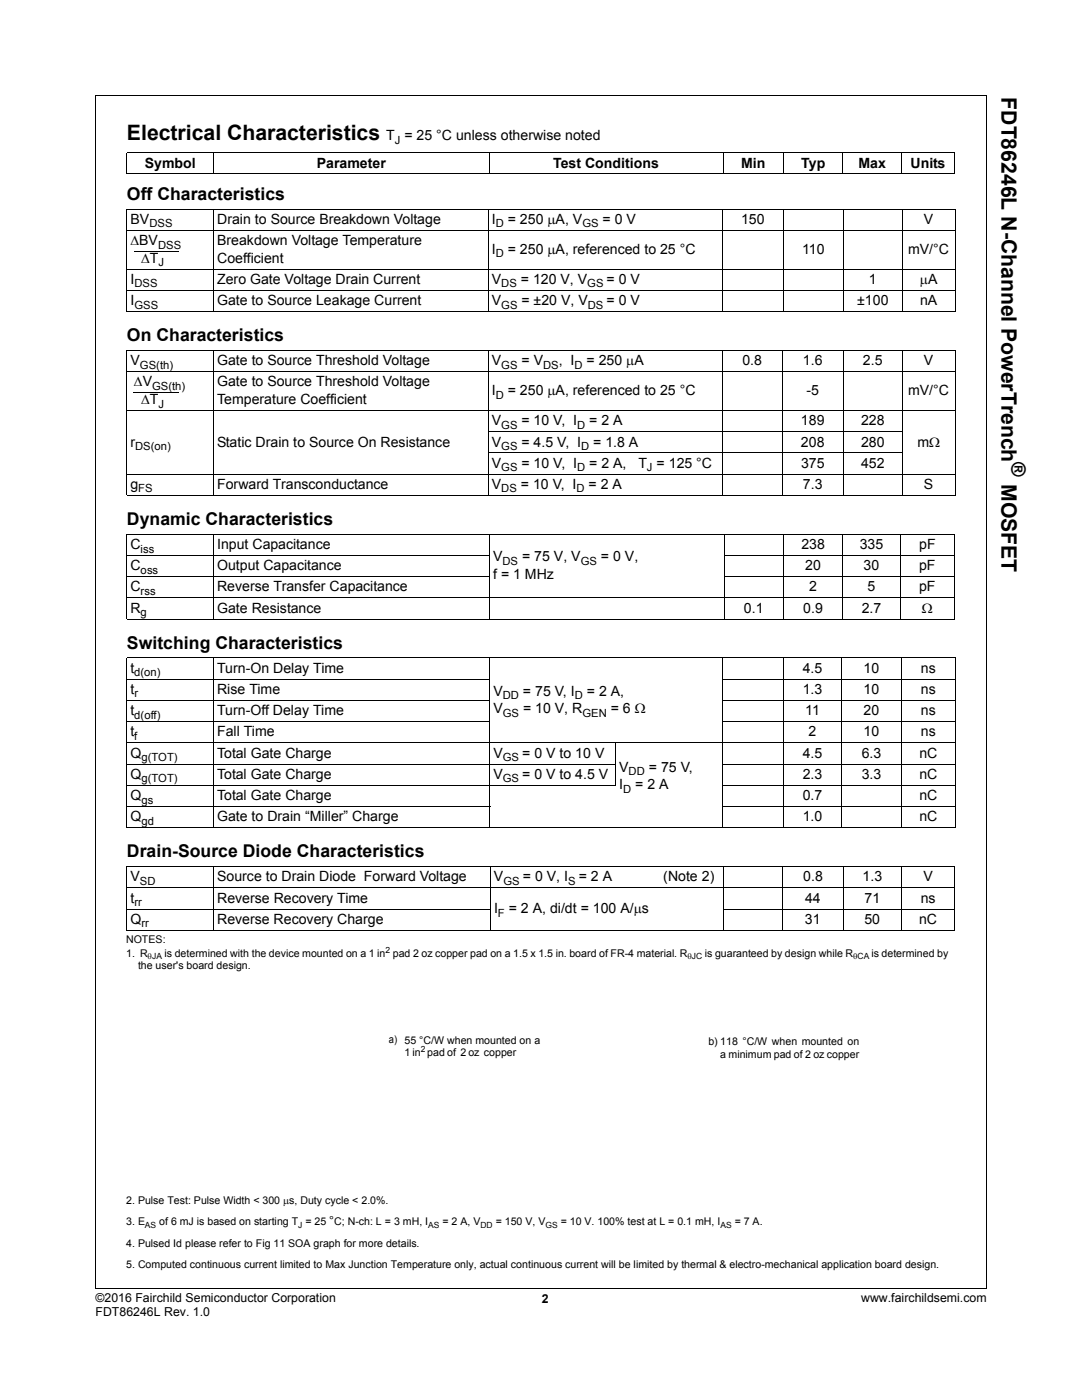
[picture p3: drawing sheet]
<svg xmlns="http://www.w3.org/2000/svg" width="216mm" height="279mm" viewBox="0 0 216 279" stroke-linecap="round" stroke-linejoin="round" font-family="sans-serif">
<defs><g id="words">
<g font-size="4.2">
<text x="199.9" y="19.4" transform="rotate(90 199.9 19.4)">FDT86246L N-Channel PowerTrench</text>
<text x="25.3" y="28">Electrical Characteristics</text>
<text x="199.9" y="96.6" transform="rotate(90 199.9 96.6)">MOSFET</text>
</g>
<text font-size="3.9" x="201.8" y="92.3" transform="rotate(90 201.8 92.3)">®</text>
<g font-size="3.5">
<text x="25.3" y="39.8">Off Characteristics</text>
<text x="25.3" y="68.1">On Characteristics</text>
<text x="25.3" y="104.8">Dynamic Characteristics</text>
<text x="25.3" y="129.4">Switching Characteristics</text>
<text x="25.3" y="171.1">Drain-Source Diode Characteristics</text>
</g>
<g font-size="2.8">
<text x="77.1" y="28">T = 25 °C unless otherwise noted</text>
<text x="28.9" y="33.5">Symbol</text>
<text x="63.2" y="33.5">Parameter</text>
<text x="110.4" y="33.5">Test Conditions</text>
<text x="147.9" y="33.5">Min</text>
<text x="159.9" y="33.5">Typ</text>
<text x="171.3" y="33.5">Max</text>
<text x="181.7" y="33.5">Units</text>
<text x="26" y="44.7">BV</text>
<text x="43.3" y="44.7">Drain to Source Breakdown Voltage</text>
<text x="98.1" y="44.7">I</text>
<text x="101.3" y="44.7">= 250 μA, V</text>
<text x="120.2" y="44.7">= 0 V</text>
<text x="147.9" y="44.7">150</text>
<text x="184.4" y="44.7">V</text>
<text x="26" y="48.9">ΔBV</text>
<text x="28.2" y="52.4">ΔT</text>
<text x="43.3" y="48.9">Breakdown Voltage Temperature</text>
<text x="43.3" y="52.4">Coefficient</text>
<text x="98.1" y="50.7">I</text>
<text x="101.3" y="50.7">= 250 μA, referenced to 25 °C</text>
<text x="160" y="50.7">110</text>
<text x="181.2" y="50.7">mV/°C</text>
<text x="26" y="56.6">I</text>
<text x="43.3" y="56.6">Zero Gate Voltage Drain Current</text>
<text x="98.1" y="56.6">V</text>
<text x="103.9" y="56.6">= 120 V, V</text>
<text x="121.1" y="56.6">= 0 V</text>
<text x="173.4" y="56.6">1</text>
<text x="183.6" y="56.6">μA</text>
<text x="26" y="60.9">I</text>
<text x="43.3" y="60.9">Gate to Source Leakage Current</text>
<text x="98.1" y="60.9">V</text>
<text x="104.1" y="60.9">= ±20 V, V</text>
<text x="121.1" y="60.9">= 0 V</text>
<text x="171" y="60.9">±100</text>
<text x="183.6" y="60.9">nA</text>
<text x="26" y="72.9">V</text>
<text x="26.7" y="77.1">ΔV</text>
<text x="43.3" y="72.9">Gate to Source Threshold Voltage</text>
<text x="43.3" y="77.1">Gate to Source Threshold Voltage</text>
<text x="98.1" y="72.9">V</text>
<text x="104.1" y="72.9">= V</text>
<text x="111.5" y="72.9">, I</text>
<text x="117.1" y="72.9">= 250 μA</text>
<text x="148.1" y="72.9">0.8</text>
<text x="160.2" y="72.9">1.6</text>
<text x="172.2" y="72.9">2.5</text>
<text x="184.4" y="72.9">V</text>
<text x="28.2" y="80.6">ΔT</text>
<text x="43.3" y="80.6">Temperature Coefficient</text>
<text x="98.1" y="78.9">I</text>
<text x="101.3" y="78.9">= 250 μA, referenced to 25 °C</text>
<text x="160.9" y="78.9">-5</text>
<text x="181.2" y="78.9">mV/°C</text>
<text x="26" y="89.1">r</text>
<text x="43.3" y="89.1">Static Drain to Source On Resistance</text>
<text x="98.1" y="89.1">V</text>
<text x="98.1" y="84.9">V</text>
<text x="104.1" y="84.9">= 10 V, I</text>
<text x="104.1" y="89.1">= 4.5 V, I</text>
<text x="117.6" y="84.9">= 2 A</text>
<text x="118.4" y="89.1">= 1.8 A</text>
<text x="159.8" y="84.9">189</text>
<text x="159.8" y="89.1">208</text>
<text x="171.8" y="84.9">228</text>
<text x="171.8" y="89.1">280</text>
<text x="183" y="89.1">mΩ</text>
<text x="98.1" y="93.3">V</text>
<text x="104.1" y="93.3">= 10 V, I</text>
<text x="117.6" y="93.3">= 2 A,</text>
<text x="127.4" y="93.3">T = 125 °C</text>
<text x="159.8" y="93.3">375</text>
<text x="171.8" y="93.3">452</text>
<text x="26" y="97.6">g</text>
<text x="43.3" y="97.6">Forward Transconductance</text>
<text x="98.1" y="97.6">V</text>
<text x="103.9" y="97.6">= 10 V, I</text>
<text x="117.5" y="97.6">= 2 A</text>
<text x="160.2" y="97.6">7.3</text>
<text x="184.4" y="97.6">S</text>
<text x="26" y="113.8">C</text>
<text x="26" y="109.6">C</text>
<text x="43.3" y="109.6">Input Capacitance</text>
<text x="43.3" y="113.8">Output Capacitance</text>
<text x="98.4" y="112">V</text>
<text x="104.2" y="112">= 75 V, V</text>
<text x="119.9" y="112">= 0 V,</text>
<text x="159.9" y="109.6">238</text>
<text x="160.7" y="113.8">20</text>
<text x="171.6" y="109.6">335</text>
<text x="172.3" y="113.8">30</text>
<text x="183.4" y="113.8">pF</text>
<text x="183.4" y="109.6">pF</text>
<text x="26" y="118">C</text>
<text x="43.3" y="118">Reverse Transfer Capacitance</text>
<text x="98.4" y="115.6">f = 1 MHz</text>
<text x="161.5" y="118">2</text>
<text x="173.1" y="118">5</text>
<text x="183.4" y="118">pF</text>
<text x="26" y="122.3">R</text>
<text x="43.3" y="122.3">Gate Resistance</text>
<text x="148.4" y="122.3">0.1</text>
<text x="160.3" y="122.3">0.9</text>
<text x="172" y="122.3">2.7</text>
<text x="184" y="122.3">Ω</text>
<text x="26" y="134.3">t</text>
<text x="43.3" y="134.3">Turn-On Delay Time</text>
<text x="160.2" y="134.3">4.5</text>
<text x="172.3" y="134.3">10</text>
<text x="183.8" y="134.3">ns</text>
<text x="26" y="138.5">t</text>
<text x="26" y="142.7">t</text>
<text x="43.3" y="138.5">Rise Time</text>
<text x="43.3" y="142.7">Turn-Off Delay Time</text>
<text x="98.4" y="138.9">V</text>
<text x="98.4" y="142.4">V</text>
<text x="104.4" y="138.9">= 75 V, I</text>
<text x="104.4" y="142.4">= 10 V, R</text>
<text x="117.1" y="138.9">= 2 A,</text>
<text x="121.9" y="142.4">= 6 Ω</text>
<text x="160.2" y="138.5">1.3</text>
<text x="160.7" y="142.7">11</text>
<text x="172.3" y="138.5">10</text>
<text x="172.3" y="142.7">20</text>
<text x="183.8" y="138.5">ns</text>
<text x="183.8" y="142.7">ns</text>
<text x="26" y="147">t</text>
<text x="43.3" y="147">Fall Time</text>
<text x="161.4" y="147">2</text>
<text x="172.3" y="147">10</text>
<text x="183.8" y="147">ns</text>
<text x="26" y="155.4">Q</text>
<text x="26" y="151.2">Q</text>
<text x="43.3" y="151.2">Total Gate Charge</text>
<text x="43.3" y="155.4">Total Gate Charge</text>
<text x="98.5" y="151.2">V</text>
<text x="98.5" y="155.4">V</text>
<text x="104.2" y="151.2">= 0 V to 10 V</text>
<text x="104.2" y="155.4">= 0 V to 4.5 V</text>
<text x="123.5" y="154">V</text>
<text x="129.5" y="154">= 75 V,</text>
<text x="160.2" y="151.2">4.5</text>
<text x="160.2" y="155.4">2.3</text>
<text x="171.9" y="151.2">6.3</text>
<text x="171.9" y="155.4">3.3</text>
<text x="183.5" y="151.2">nC</text>
<text x="183.5" y="155.4">nC</text>
<text x="26" y="159.7">Q</text>
<text x="43.3" y="159.7">Total Gate Charge</text>
<text x="123.5" y="157.5">I</text>
<text x="126.7" y="157.5">= 2 A</text>
<text x="160.2" y="159.7">0.7</text>
<text x="183.5" y="159.7">nC</text>
<text x="26" y="163.9">Q</text>
<text x="43.3" y="163.9">Gate to Drain “Miller” Charge</text>
<text x="160.2" y="163.9">1.0</text>
<text x="183.4" y="163.9">nC</text>
<text x="26" y="175.9">V</text>
<text x="43.3" y="175.9">Source to Drain Diode Forward Voltage</text>
<text x="98.6" y="175.9">V</text>
<text x="104.3" y="175.9">= 0 V, I</text>
<text x="115.5" y="175.9">= 2 A</text>
<text x="132.4" y="175.9">(Note 2)</text>
<text x="160.3" y="175.9">0.8</text>
<text x="172.1" y="175.9">1.3</text>
<text x="184.3" y="175.9">V</text>
<text x="26" y="184.4">Q</text>
<text x="26" y="180.1">t</text>
<text x="43.3" y="180.1">Reverse Recovery Time</text>
<text x="43.3" y="184.4">Reverse Recovery Charge</text>
<text x="98.6" y="182.2">I</text>
<text x="101.5" y="182.2">= 2 A, di/dt = 100 A/μs</text>
<text x="160.6" y="184.4">31</text>
<text x="160.6" y="180.1">44</text>
<text x="172.5" y="184.4">50</text>
<text x="172.5" y="180.1">71</text>
<text x="183.4" y="184.4">nC</text>
<text x="183.7" y="180.1">ns</text>
</g>
<g font-size="2.5">
<text x="65.7" y="244.6">°</text>
<text x="19" y="259.8">©2016 Fairchild Semiconductor Corporation</text>
<text x="19" y="262.6">FDT86246L Rev. 1.0</text>
<text x="108.1" y="260.1">2</text>
<text x="171.8" y="259.9">www.fairchildsemi.com</text>
</g>
<g font-size="2.2">
<text x="78.8" y="28.7">J</text>
<text x="29.8" y="45.4">DSS</text>
<text x="98.9" y="45.4">D</text>
<text x="116.2" y="45.4">GS</text>
<text x="31.5" y="49.6">DSS</text>
<text x="31.6" y="53.1">J</text>
<text x="98.9" y="51.4">D</text>
<text x="26.8" y="57.4">DSS</text>
<text x="100" y="57.4">DS</text>
<text x="117.2" y="57.4">GS</text>
<text x="26.8" y="61.6">GSS</text>
<text x="100" y="61.6">GS</text>
<text x="117.3" y="61.6">DS</text>
<text x="27.9" y="73.6">GS(th)</text>
<text x="30.4" y="77.8">GS(th)</text>
<text x="100" y="73.6">GS</text>
<text x="108.4" y="73.6">DS</text>
<text x="114.6" y="73.6">D</text>
<text x="31.6" y="81.3">J</text>
<text x="98.9" y="79.6">D</text>
<text x="27" y="89.8">DS(on)</text>
<text x="100" y="85.6">GS</text>
<text x="100" y="89.8">GS</text>
<text x="115.2" y="85.6">D</text>
<text x="116" y="89.8">D</text>
<text x="100" y="94">GS</text>
<text x="115.2" y="94">D</text>
<text x="129.1" y="94">J</text>
<text x="27.6" y="98.3">FS</text>
<text x="100" y="98.3">DS</text>
<text x="115" y="98.3">D</text>
<text x="28.1" y="110.3">iss</text>
<text x="100.3" y="112.7">DS</text>
<text x="115.9" y="112.7">GS</text>
<text x="28.1" y="114.5">oss</text>
<text x="28.1" y="118.7">rss</text>
<text x="28.1" y="123">g</text>
<text x="26.8" y="135">d(on)</text>
<text x="26.8" y="143.4">d(off)</text>
<text x="26.8" y="139.2">r</text>
<text x="100.3" y="139.6">DD</text>
<text x="100.3" y="143.1">GS</text>
<text x="114.7" y="139.6">D</text>
<text x="116.2" y="143.1">GEN</text>
<text x="26.8" y="147.7">f</text>
<text x="28.2" y="151.9">g(TOT)</text>
<text x="100.3" y="151.9">GS</text>
<text x="125.4" y="154.7">DD</text>
<text x="28.2" y="156.1">g(TOT)</text>
<text x="28.2" y="160.4">gs</text>
<text x="100.3" y="156.1">GS</text>
<text x="124.3" y="158.2">D</text>
<text x="28.2" y="164.6">gd</text>
<text x="27.9" y="176.6">SD</text>
<text x="100.5" y="176.6">GS</text>
<text x="113.3" y="176.6">S</text>
<text x="26.8" y="180.8">rr</text>
<text x="28.2" y="185.1">rr</text>
<text x="99.4" y="182.9">F</text>
</g>
<g font-size="2.1">
<text x="25.2" y="188.1">NOTES:</text>
<text x="25.2" y="190.9">1. R</text>
<text x="32.8" y="190.9">is determined with the device mounted on a 1 in pad 2 oz copper pad on a 1.5 x 1.5 in. board of FR-4 material. R</text>
<text x="140.7" y="190.9">is guaranteed by design while R</text>
<text x="173.9" y="190.9">is determined by</text>
<text x="27.5" y="193.4">the user's board design.</text>
<text x="77.6" y="208.1">a) 55 °C/W when mounted on a</text>
<text x="141.4" y="208.6">b) 118 °C/W when mounted on</text>
<text x="80.7" y="210.8">1 in pad of 2 oz copper</text>
<text x="143.7" y="211.1">a minimum pad of 2 oz copper</text>
<text x="25.2" y="240.3">2. Pulse Test: Pulse Width &lt; 300 μs, Duty cycle &lt; 2.0%.</text>
<text x="25.2" y="244.6">3. E</text>
<text x="31.8" y="244.6">of 6 mJ is based on starting T = 25</text>
<text x="66.7" y="244.6">C; N-ch: L = 3 mH, I</text>
<text x="88.3" y="244.6">= 2 A, V</text>
<text x="98.9" y="244.6">= 150 V, V</text>
<text x="111.9" y="244.6">= 10 V. 100% test at L = 0.1 mH, I</text>
<text x="146.6" y="244.6">= 7 A.</text>
<text x="25.2" y="248.8">4. Pulsed Id please refer to Fig 11 SOA graph for more details.</text>
<text x="25.2" y="253">5. Computed continuous current limited to Max Junction Temperature only, actual continuous current will be limited by thermal &amp; electro-mechanical application board design.</text>
</g>
<g font-size="1.7">
<text x="29.5" y="191.5">θJA</text>
<text x="76.9" y="190.1">2</text>
<text x="137.2" y="191.5">θJC</text>
<text x="170.2" y="191.5">θCA</text>
<text x="84" y="210">2</text>
<text x="28.9" y="245.1">AS</text>
<text x="59.5" y="245.1">J</text>
<text x="85.4" y="245.1">AS</text>
<text x="95.9" y="245.1">DD</text>
<text x="108.8" y="245.1">GS</text>
<text x="143.7" y="245.1">AS</text>
</g>
</g></defs>
<g fill="none" stroke="#000" stroke-width=".2">
<path d="M19 19v238.1M19 19.1h177.9M196.8 19.1v238.1M25.3 30.4h165.2M25.3 34.6h165.2M25.3 30.5v4.1M42.6 30.4v4.3M97.6 30.4v4.3M144.3 30.4v4.3M156.4 30.4v4.3M168.2 30.4v4.3M179.9 30.4v4.3"/>
<path d="M190.4 30.5v4.1M25.3 41.7h165.3M25.3 46h165.3M25.3 53.7h165.3M25.3 57.9h165.3M25.3 41.8v20.3M27 50.1h8.6M42.6 41.7v20.5M97.4 41.7v20.5M144.2 41.7v20.5M156.3 41.7v20.5M168.3 41.7v20.5"/>
<path d="M180 41.7v20.5M190.6 41.8v20.3M25.3 62.2h165.3M25.3 69.9h165.3M25.3 74.2h165.3M25.3 70v28.8M26.8 78.4h9M42.6 69.9v29M97.4 69.9v29M144.2 69.9v29M156 69.9v29M168.3 69.9v29"/>
<path d="M180 69.9v29M190.6 70v28.8M25.3 81.9h165.3M25.3 94.6h165.3M25.3 98.9h165.3M97.4 86.2h82.7M97.4 90.4h82.7M25.3 106.6h165.2M25.3 110.8h72.4M25.3 115.1h72.4M25.3 119.3h165.2M25.3 106.7v16.8"/>
<path d="M42.6 106.6v17M97.7 106.6v17M144.4 110.8h46.1M144.4 115.1h46.1M144.5 106.6v17M156.4 106.6v17M168.2 106.6v17M179.6 106.6v17M190.4 106.7v16.8M25.3 123.5h165.2M25.3 131.3h165.4M25.3 135.6h72.5"/>
<path d="M25.3 139.8h72.5M25.3 131.4v33.7M42.6 131.3v33.9M97.7 131.3v34M144.2 135.6h46.5M144.2 139.8h46.5M144.2 131.3v33.9M156.3 131.3v33.9M167.9 131.3v33.9M179.9 131.3v33.9M190.6 131.4v33.7M25.3 144h72.5"/>
<path d="M25.3 148.3h97.5M25.3 152.5h97.6M25.3 156.7h97.6M122.9 148.2v8.4M122.9 148.3h67.8M144.2 144h46.5M144.2 152.5h46.5M144.2 156.7h46.5M25.3 161h72.5M25.3 165.2h72.3M25.3 173h165.2M25.3 177.2h165.2"/>
<path d="M25.3 173v12.6M42.6 172.9v12.8M97.9 172.9v12.8M144.2 161h46.5M144.3 172.9v12.8M156.2 172.9v12.8M168.2 172.9v12.8M179.9 172.9v12.8M190.5 173v12.6M190.7 165.2h-92.9M25.3 181.4h72.6M25.3 185.7h165.2"/>
<path d="M144.3 181.4h46.2M19 257.1h177.8"/>
</g>
<path d="M26.9 50l.1 .2zM26.7 78.3l.1 .2z" fill="#000"/>
<g fill="#fff">
<path d="M46.7 197.5h28.3v35.7h-28.3z"/>
<path d="M122.8 199.3h16.3v31.2h-16.3z"/>
<path d="M122.8 199.4h16.3v31.1h-16.3z"/>
</g>
<use href="#words"/>
</svg>
